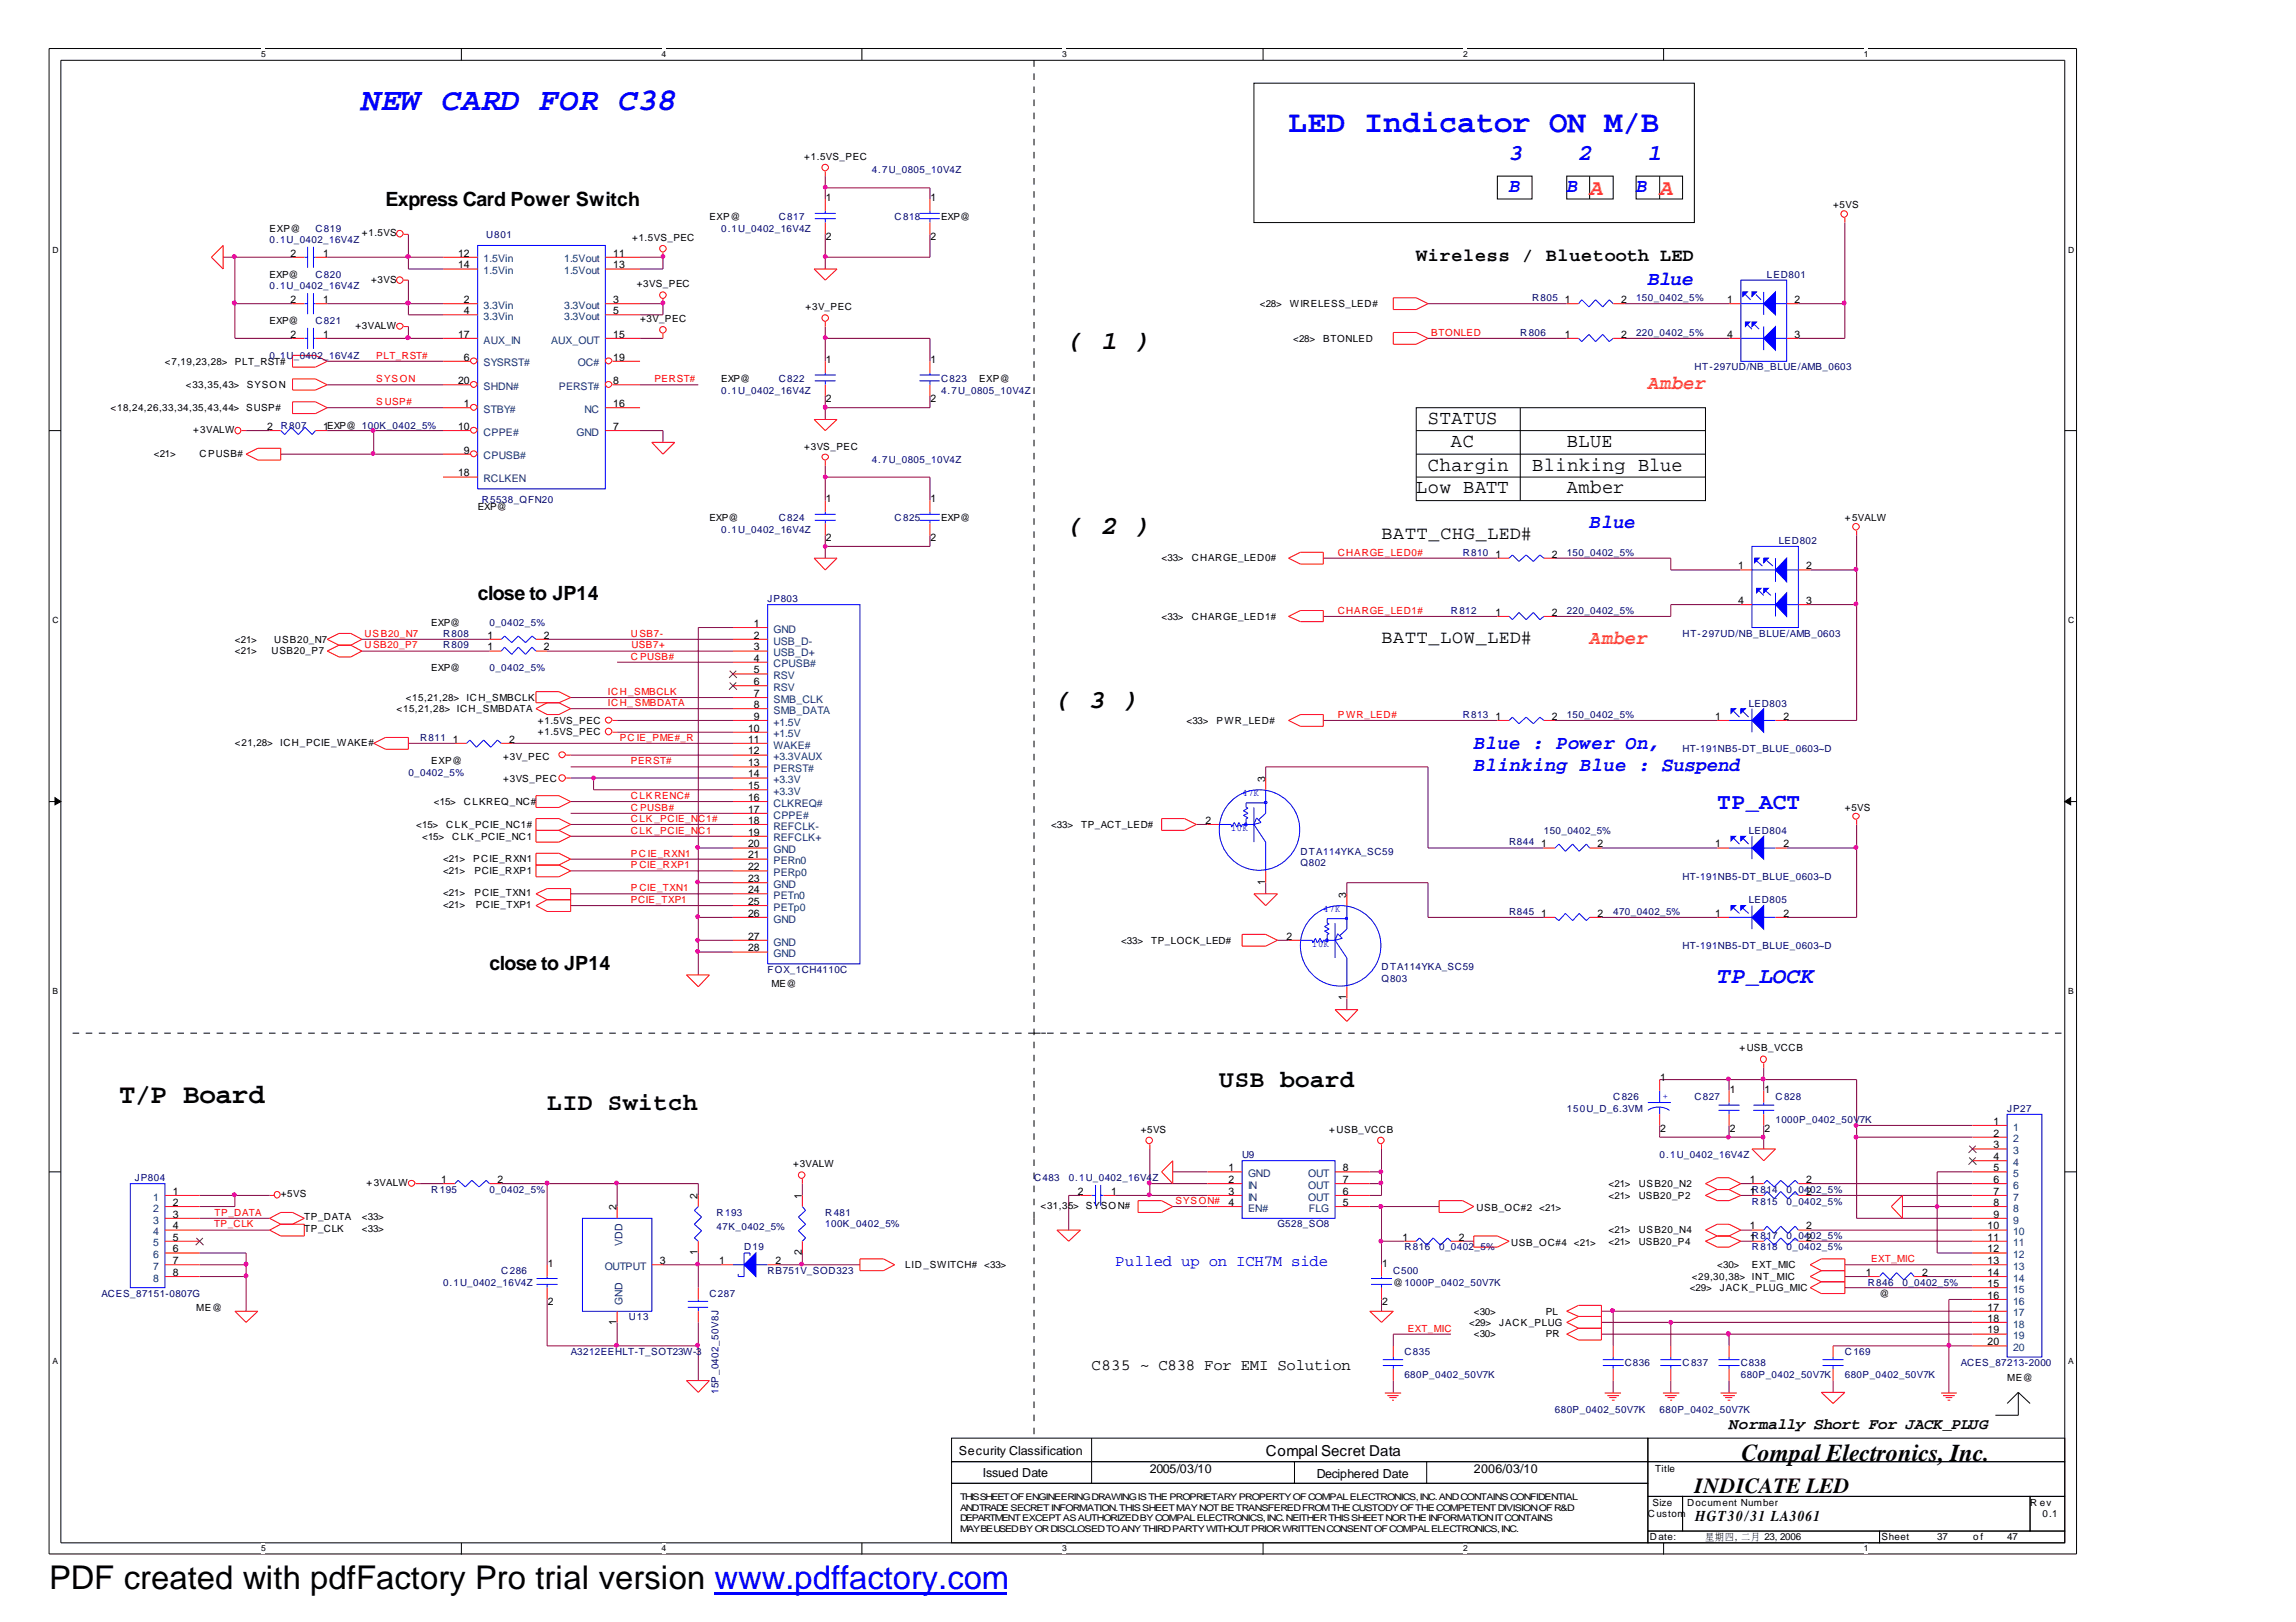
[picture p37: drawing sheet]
<svg xmlns="http://www.w3.org/2000/svg" width="297mm" height="210mm" viewBox="0 0 297 210" stroke-linecap="round" stroke-linejoin="round" font-family="sans-serif">
<defs><g id="words">
<text font-size="4.2" x="6.3" y="205.7">PDF created with pdfFactory Pro trial version www.pdffactory.com</text>
<text font-size="4.1" fill="#00f" x="46.8" y="14.2">NEW CARD FOR C38</text>
<text font-size="4" fill="#00f" x="166.7" y="17.1">LED Indicator ON M/B</text>
<text font-size="3.6" x="15.4" y="142.8">T/P Board</text>
<g font-size="3.4">
<text x="138.3" y="45.1">( 1 )</text>
<text x="138.3" y="69.1">( 2 )</text>
<text x="136.7" y="91.6">( 3 )</text>
</g>
<g font-size="3.1">
<text x="70.8" y="143.7">LID Switch</text>
<text x="157.7" y="140.7">USB board</text>
<text x="225.3" y="189.1">Compal Electronics, Inc.</text>
</g>
<g font-size="3" fill="#00f">
<text x="195.2" y="20.8">3</text>
<text x="204.2" y="20.8">2</text>
<text x="213.2" y="20.8">1</text>
<text x="222.2" y="104.7">TP_ACT</text>
<text x="222.2" y="127.2">TP_LOCK</text>
</g>
<g font-size="3" fill="#ff8000">
<text x="205.7" y="25.2">A</text>
<text x="214.7" y="25.2">A</text>
</g>
<text font-size="2.8" x="219.2" y="193.2">INDICATE LED</text>
<g font-size="2.5">
<text x="49.9" y="26.7">Express Card Power Switch</text>
<text x="184.7" y="54.9">STATUS</text>
<text x="187.7" y="57.8">AC</text>
<text x="202.7" y="57.8">BLUE</text>
<text x="183.2" y="63.9">Low BATT</text>
<text x="184.7" y="60.9">Chargin</text>
<text x="198.2" y="60.9">Blinking Blue</text>
<text x="202.7" y="63.9">Amber</text>
<text x="61.8" y="77.7">close to JP14</text>
<text x="63.3" y="125.6">close to JP14</text>
</g>
<g font-size="2.5" fill="#00f">
<text x="195.2" y="24.9">B</text>
<text x="202.7" y="24.9">B</text>
<text x="211.7" y="24.9">B</text>
<text x="213.2" y="36.9">Blue</text>
<text x="205.7" y="68.3">Blue</text>
<text x="190.7" y="96.9">Blue : Power On,</text>
<text x="190.7" y="99.8">Blinking Blue : Suspend</text>
</g>
<g font-size="2.5" fill="#ff8000">
<text x="213.2" y="50.4">Amber</text>
<text x="205.7" y="83.3">Amber</text>
</g>
<g font-size="2.4">
<text x="183.2" y="33.7">Wireless / Bluetooth LED</text>
<text x="178.7" y="69.7">BATT_CHG_LED#</text>
<text x="178.7" y="83.2">BATT_LOW_LED#</text>
</g>
<text font-size="2" fill="#00f" x="144.3" y="163.8">Pulled up on ICH7M side</text>
<g font-size="2">
<text x="141.2" y="177.3">C835 ~ C838 For EMI Solution</text>
<text x="223.7" y="184.9">Normally Short For JACK_PLUG</text>
</g>
<g font-size="1.9">
<text x="163.7" y="188.4">Compal Secret Data</text>
<text x="219.3" y="196.9">HGT30/31 LA3061</text>
</g>
<g font-size="1.6">
<text x="124" y="188.2">Security Classification</text>
<text x="127.2" y="191.1">Issued Date</text>
<text x="148.8" y="190.7">2005/03/10</text>
<text x="170.3" y="191.3">Deciphered Date</text>
<text x="190.7" y="190.7">2006/03/10</text>
</g>
<g font-size="1.4">
<text x="106.8" y="26">1</text>
<text x="120.4" y="26">1</text>
<text x="37.6" y="33.2">2</text>
<text x="41.8" y="33.2">1</text>
<text x="59.3" y="33.2">12</text>
<text x="59.3" y="34.7">14</text>
<text x="79.3" y="33.2">11</text>
<text x="79.3" y="34.7">13</text>
<text x="106.8" y="31.1">2</text>
<text x="120.4" y="31.1">2</text>
<text x="37.6" y="39.2">2</text>
<text x="41.8" y="39.2">1</text>
<text x="60" y="39.2">2</text>
<text x="60" y="40.7">4</text>
<text x="79.3" y="39.2">3</text>
<text x="79.3" y="40.7">5</text>
<text x="202.4" y="39.2">1</text>
<text x="209.7" y="39.2">2</text>
<text x="223.4" y="39.2">1</text>
<text x="232.2" y="39.2">2</text>
<text x="37.6" y="43.7">2</text>
<text x="41.8" y="43.7">1</text>
<text x="59.3" y="43.7">17</text>
<text x="60" y="46.7">6</text>
<text x="79.3" y="46.7">19</text>
<text x="79.3" y="43.7">15</text>
<text x="106.8" y="47">1</text>
<text x="120.4" y="47">1</text>
<text x="202.4" y="43.7">1</text>
<text x="209.7" y="43.7">2</text>
<text x="223.4" y="43.7">4</text>
<text x="232.2" y="43.7">3</text>
<text x="59.3" y="49.7">20</text>
<text x="60" y="52.7">1</text>
<text x="79.3" y="49.7">8</text>
<text x="79.3" y="52.7">16</text>
<text x="106.8" y="52.1">2</text>
<text x="120.4" y="52.1">2</text>
<text x="34.5" y="55.6">2</text>
<text x="41.8" y="55.6">1EXP@ 100K_0402_5%</text>
<text x="59.3" y="55.6">10</text>
<text x="60" y="58.7">9</text>
<text x="79.3" y="55.6">7</text>
<text x="59.3" y="61.7">18</text>
<text x="106.8" y="65">1</text>
<text x="120.4" y="65">1</text>
<text x="106.8" y="70">2</text>
<text x="120.4" y="70">2</text>
<text x="193.5" y="72.2">1</text>
<text x="200.7" y="72.2">2</text>
<text x="224.9" y="73.7">1</text>
<text x="233.7" y="73.7">2</text>
<text x="63.1" y="82.6">1</text>
<text x="70.4" y="82.6">2</text>
<text x="97.5" y="81.1">1</text>
<text x="97.5" y="82.6">2</text>
<text x="193.5" y="79.7">1</text>
<text x="200.7" y="79.7">2</text>
<text x="224.9" y="78.2">4</text>
<text x="233.7" y="78.2">3</text>
<text x="63.1" y="84.2">1</text>
<text x="70.4" y="84.2">2</text>
<text x="97.5" y="84.2">3</text>
<text x="97.5" y="85.6">4</text>
<text x="97.5" y="87.1">5</text>
<text x="97.5" y="88.7">6</text>
<text x="96.8" y="94.7">10</text>
<text x="97.5" y="90.2">7</text>
<text x="97.5" y="91.6">8</text>
<text x="97.5" y="93.1">9</text>
<text x="193.5" y="93.1">1</text>
<text x="200.7" y="93.1">2</text>
<text x="221.9" y="93.1">1</text>
<text x="230.7" y="93.1">2</text>
<text x="58.6" y="96.1">1</text>
<text x="65.9" y="96.1">2</text>
<text x="96.8" y="96.1">11</text>
<text x="96.8" y="97.6">12</text>
<text x="96.8" y="99.2">13</text>
<text x="96.8" y="100.6">14</text>
<text x="163.7" y="101.2" transform="rotate(-90 163.7 101.2)">3</text>
<text x="96.8" y="102.1">15</text>
<text x="96.8" y="103.6">16</text>
<text x="96.8" y="105.2">17</text>
<text x="96.8" y="106.6">18</text>
<text x="156" y="106.6">2</text>
<text x="96.8" y="108.1">19</text>
<text x="96.8" y="109.7">20</text>
<text x="96.8" y="111.1">21</text>
<text x="96.8" y="112.6">22</text>
<text x="199.4" y="109.7">1</text>
<text x="206.7" y="109.7">2</text>
<text x="221.9" y="109.7">1</text>
<text x="230.7" y="109.7">2</text>
<text x="96.8" y="114.1">23</text>
<text x="96.8" y="115.6">24</text>
<text x="96.8" y="117.1">25</text>
<text x="96.8" y="118.6">26</text>
<text x="163.7" y="114.5" transform="rotate(-90 163.7 114.5)">1</text>
<text x="174.2" y="116.2" transform="rotate(-90 174.2 116.2)">3</text>
<text x="199.4" y="118.6">1</text>
<text x="206.7" y="118.6">2</text>
<text x="221.9" y="118.6">1</text>
<text x="230.7" y="118.6">2</text>
<text x="96.8" y="121.6">27</text>
<text x="96.8" y="123.1">28</text>
<text x="166.5" y="121.6">2</text>
<text x="174.2" y="129.5" transform="rotate(-90 174.2 129.5)">1</text>
<text x="214.8" y="139.9">1</text>
<text x="223.8" y="141.4">1</text>
<text x="228.3" y="141.4">1</text>
<text x="214.8" y="146.5">2</text>
<text x="223.8" y="146.5">2</text>
<text x="228.3" y="146.5">2</text>
<text x="257.9" y="145.6">1</text>
<text x="257.9" y="147.1">2</text>
<text x="257.9" y="148.6">3</text>
<text x="22.4" y="154.6">1</text>
<text x="57.1" y="153.1">1</text>
<text x="64.3" y="153.1">2</text>
<text x="90.3" y="155.1" transform="rotate(-90 90.3 155.1)">2</text>
<text x="103.7" y="155.1" transform="rotate(-90 103.7 155.1)">1</text>
<text x="139.4" y="154.6">2</text>
<text x="143.8" y="154.6">1</text>
<text x="158.9" y="151.6">1</text>
<text x="158.9" y="153.1">2</text>
<text x="158.9" y="154.6">3</text>
<text x="173.7" y="154.6">6</text>
<text x="173.7" y="151.6">8</text>
<text x="173.7" y="153.1">7</text>
<text x="226.4" y="153.1">1</text>
<text x="226.4" y="154.6">1R814</text>
<text x="233.7" y="153.1">2</text>
<text x="233.7" y="154.6">2</text>
<text x="257.9" y="150.1">4</text>
<text x="257.9" y="151.6">5</text>
<text x="257.9" y="153.1">6</text>
<text x="257.9" y="154.6">7</text>
<text x="22.4" y="156.1">2</text>
<text x="22.4" y="157.6">3</text>
<text x="22.4" y="159.1">4</text>
<text x="22.4" y="160.5">5</text>
<text x="79.8" y="156.6" transform="rotate(-90 79.8 156.6)">2</text>
<text x="158.9" y="156.1">4</text>
<text x="173.7" y="156.1">5</text>
<text x="181.4" y="160.5">1</text>
<text x="188.7" y="160.5">2</text>
<text x="226.4" y="159.1">1</text>
<text x="226.4" y="160.5">1R817</text>
<text x="233.7" y="159.1">2</text>
<text x="233.7" y="160.5">2</text>
<text x="257.1" y="159.1">10</text>
<text x="257.1" y="160.5">11</text>
<text x="257.9" y="156.1">8</text>
<text x="257.9" y="157.6">9</text>
<text x="22.4" y="162.1">6</text>
<text x="22.4" y="163.6">7</text>
<text x="22.4" y="165.1">8</text>
<text x="70.9" y="163.9">1</text>
<text x="85.3" y="163.6">3</text>
<text x="90.3" y="162.4" transform="rotate(-90 90.3 162.4)">1</text>
<text x="93" y="163.6">1</text>
<text x="100.3" y="163.6">2</text>
<text x="103.7" y="162.4" transform="rotate(-90 103.7 162.4)">2</text>
<text x="178.8" y="163.9">1</text>
<text x="241.4" y="165.1">1</text>
<text x="248.7" y="165.1">2</text>
<text x="257.1" y="162.1">12</text>
<text x="257.1" y="163.6">13</text>
<text x="257.1" y="165.1">14</text>
<text x="257.1" y="166.6">15</text>
<text x="70.9" y="168.9">2</text>
<text x="79.8" y="171.5" transform="rotate(-90 79.8 171.5)">1</text>
<text x="178.8" y="168.9">2</text>
<text x="257.1" y="168.1">16</text>
<text x="257.1" y="169.6">17</text>
<text x="257.1" y="171">18</text>
<text x="257.1" y="172.6">19</text>
<text x="257.1" y="174.1">20</text>
</g>
<g font-size="1.4" fill="#004080">
<text x="62.6" y="34">1.5Vin</text>
<text x="62.6" y="35.5">1.5Vin</text>
<text x="73" y="34">1.5Vout</text>
<text x="73" y="35.5">1.5Vout</text>
<text x="62.6" y="40">3.3Vin</text>
<text x="62.6" y="41.4">3.3Vin</text>
<text x="73" y="40">3.3Vout</text>
<text x="73" y="41.4">3.3Vout</text>
<text x="62.6" y="47.4">SYSRST#</text>
<text x="62.6" y="44.5">AUX_IN</text>
<text x="71.3" y="44.5">AUX_OUT</text>
<text x="74.8" y="47.4">OC#</text>
<text x="62.6" y="50.5">SHDN#</text>
<text x="62.6" y="53.4">STBY#</text>
<text x="72.3" y="50.5">PERST#</text>
<text x="75.6" y="53.4">NC</text>
<text x="62.6" y="56.4">CPPE#</text>
<text x="62.6" y="59.5">CPUSB#</text>
<text x="74.6" y="56.4">GND</text>
<text x="62.6" y="62.4">RCLKEN</text>
<text x="100.1" y="81.9">GND</text>
<text x="100.1" y="83.4">USB_D-</text>
<text x="100.1" y="84.9">USB_D+</text>
<text x="100.1" y="86.4">CPUSB#</text>
<text x="100.1" y="87.9">RSV</text>
<text x="100.1" y="89.4">RSV</text>
<text x="100.1" y="90.9">SMB_CLK</text>
<text x="100.1" y="92.4">SMB_DATA</text>
<text x="100.1" y="93.9">+1.5V</text>
<text x="100.1" y="95.4">+1.5V</text>
<text x="100.1" y="96.9">WAKE#</text>
<text x="100.1" y="98.4">+3.3VAUX</text>
<text x="100.1" y="99.9">PERST#</text>
<text x="100.1" y="101.4">+3.3V</text>
<text x="100.1" y="102.9">+3.3V</text>
<text x="100.1" y="104.4">CLKREQ#</text>
<text x="100.1" y="105.9">CPPE#</text>
<text x="100.1" y="107.4">REFCLK-</text>
<text x="100.1" y="108.9">REFCLK+</text>
<text x="100.1" y="110.4">GND</text>
<text x="100.1" y="111.9">PERn0</text>
<text x="100.1" y="113.4">PERp0</text>
<text x="100.1" y="114.9">GND</text>
<text x="100.1" y="116.3">PETn0</text>
<text x="100.1" y="117.9">PETp0</text>
<text x="100.1" y="119.4">GND</text>
<text x="100.1" y="122.4">GND</text>
<text x="100.1" y="123.9">GND</text>
<text x="260.4" y="146.3">1</text>
<text x="260.4" y="147.8">2</text>
<text x="260.4" y="149.4">3</text>
<text x="19.8" y="155.4">1</text>
<text x="161.5" y="152.3">GND</text>
<text x="161.5" y="153.9">IN</text>
<text x="161.5" y="155.4">IN</text>
<text x="169.2" y="155.4">OUT</text>
<text x="169.2" y="152.3">OUT</text>
<text x="169.2" y="153.9">OUT</text>
<text x="260.4" y="150.9">4</text>
<text x="260.4" y="152.3">5</text>
<text x="260.4" y="153.9">6</text>
<text x="260.4" y="155.4">7</text>
<text x="19.8" y="156.8">2</text>
<text x="19.8" y="158.3">3</text>
<text x="19.8" y="159.9">4</text>
<text x="19.8" y="161.3">5</text>
<text x="80.5" y="161.2" transform="rotate(-90 80.5 161.2)">VDD</text>
<text x="161.5" y="156.8">EN#</text>
<text x="169.3" y="156.8">FLG</text>
<text x="260.4" y="156.8">8</text>
<text x="260.4" y="158.3">9</text>
<text x="260.4" y="159.9">10</text>
<text x="260.4" y="161.3">11</text>
<text x="19.8" y="162.8">6</text>
<text x="19.8" y="164.4">7</text>
<text x="19.8" y="165.9">8</text>
<text x="78.2" y="164.4">OUTPUT</text>
<text x="260.4" y="162.8">12</text>
<text x="260.4" y="164.4">13</text>
<text x="260.4" y="165.9">14</text>
<text x="260.4" y="167.3">15</text>
<text x="80.5" y="168.9" transform="rotate(-90 80.5 168.9)">GND</text>
<text x="260.4" y="168.8">16</text>
<text x="260.4" y="170.4">17</text>
<text x="260.4" y="171.8">18</text>
<text x="260.4" y="173.3">19</text>
<text x="260.4" y="174.9">20</text>
</g>
<g font-size="1.3">
<text x="104.1" y="20.7">+1.5VS_PEC</text>
<text x="34.9" y="30">EXP@</text>
<text x="91.8" y="28.5">EXP@</text>
<text x="121.8" y="28.5">EXP@</text>
<text x="237.2" y="26.9">+5VS</text>
<text x="34.9" y="36">EXP@</text>
<text x="46.8" y="30.6">+1.5VS</text>
<text x="81.8" y="31.2">+1.5VS_PEC</text>
<text x="34.9" y="41.9">EXP@</text>
<text x="48" y="36.6">+3VS</text>
<text x="82.4" y="37.2">+3VS_PEC</text>
<text x="82.8" y="41.7">+3V_PEC</text>
<text x="104.2" y="40.1">+3V_PEC</text>
<text x="163" y="39.7">&lt;28&gt;</text>
<text x="166.9" y="39.7">WIRELESS_LED#</text>
<text x="21.3" y="47.2">&lt;7,19,23,28&gt;</text>
<text x="30.4" y="47.2">PLT_RST#</text>
<text x="46" y="42.5">+3VALW</text>
<text x="167.3" y="44.2">&lt;28&gt;</text>
<text x="171.2" y="44.2">BTONLED</text>
<text x="14.3" y="53.2">&lt;18,24,26,33,34,35,43,44&gt; SUSP#</text>
<text x="24" y="50.2">&lt;33,35,43&gt;</text>
<text x="31.9" y="50.2">SYSON</text>
<text x="93.3" y="49.5">EXP@</text>
<text x="126.7" y="49.5">EXP@</text>
<text x="19.9" y="59.2">&lt;21&gt;</text>
<text x="25" y="56.1">+3VALW</text>
<text x="25.8" y="59.2">CPUSB#</text>
<text x="104.1" y="58.2">+3VS_PEC</text>
<text x="61.8" y="66">EXP@</text>
<text x="91.8" y="67.4">EXP@</text>
<text x="121.8" y="67.4">EXP@</text>
<text x="238.7" y="67.4">+5VALW</text>
<text x="150.3" y="72.7">&lt;33&gt;</text>
<text x="154.2" y="72.7">CHARGE_LED0#</text>
<text x="30.4" y="83.2">&lt;21&gt;</text>
<text x="35.5" y="83.2">USB20_N7</text>
<text x="55.8" y="81">EXP@</text>
<text x="150.3" y="80.2">&lt;33&gt;</text>
<text x="154.2" y="80.2">CHARGE_LED1#</text>
<text x="30.4" y="84.7">&lt;21&gt;</text>
<text x="35.1" y="84.7">USB20_P7</text>
<text x="55.8" y="86.9">EXP@</text>
<text x="51.3" y="92.1">&lt;15,21,28&gt; ICH_SMBDATA</text>
<text x="52.5" y="90.7">&lt;15,21,28&gt;</text>
<text x="60.4" y="90.7">ICH_SMBCLK</text>
<text x="69.6" y="95.2">+1.5VS_PEC</text>
<text x="69.6" y="93.7">+1.5VS_PEC</text>
<text x="153.5" y="93.7">&lt;33&gt;</text>
<text x="157.4" y="93.7">PWR_LED#</text>
<text x="30.4" y="96.5">&lt;21,28&gt;</text>
<text x="36.2" y="96.5">ICH_PCIE_WAKE#</text>
<text x="55.8" y="98.9">EXP@</text>
<text x="65.1" y="101.2">+3VS_PEC</text>
<text x="65.1" y="98.3">+3V_PEC</text>
<text x="53.8" y="107.1">&lt;15&gt;</text>
<text x="56.1" y="104.2">&lt;15&gt;</text>
<text x="57.7" y="107.1">CLK_PCIE_NC1#</text>
<text x="60" y="104.2">CLKREQ_NC#</text>
<text x="136" y="107.1">&lt;33&gt;</text>
<text x="139.9" y="107.1">TP_ACT_LED#</text>
<text x="238.7" y="104.9">+5VS</text>
<text x="54.6" y="108.6">&lt;15&gt;</text>
<text x="57.3" y="113.1">&lt;21&gt;</text>
<text x="57.3" y="111.6">&lt;21&gt;</text>
<text x="58.5" y="108.6">CLK_PCIE_NC1</text>
<text x="61.2" y="111.6">PCIE_RXN1</text>
<text x="61.4" y="113.1">PCIE_RXP1</text>
<text x="57.3" y="116">&lt;21&gt;</text>
<text x="57.3" y="117.4">&lt;21&gt;</text>
<text x="61.4" y="116">PCIE_TXN1</text>
<text x="61.6" y="117.4">PCIE_TXP1</text>
<text x="145" y="122.1">&lt;33&gt;</text>
<text x="148.9" y="122.1">TP_LOCK_LED#</text>
<text x="99.8" y="127.7">ME@</text>
<text x="225" y="136.1">+USB_VCCB</text>
<text x="147.6" y="146.6">+5VS</text>
<text x="172" y="146.6">+USB_VCCB</text>
<text x="36.3" y="155">+5VS</text>
<text x="47.4" y="153.4">+3VALW</text>
<text x="102.6" y="151.1">+3VALW</text>
<text x="208.1" y="153.6">&lt;21&gt;</text>
<text x="208.1" y="155.1">&lt;21&gt;</text>
<text x="212" y="153.6">USB20_N2</text>
<text x="212" y="155.1">USB20_P2</text>
<text x="39.4" y="157.9">TP_DATA</text>
<text x="39.4" y="159.4">TP_CLK</text>
<text x="46.8" y="157.9">&lt;33&gt;</text>
<text x="46.8" y="159.4">&lt;33&gt;</text>
<text x="134.6" y="156.5">&lt;31,35&gt; SYSON#</text>
<text x="191" y="156.7">USB_OC#2</text>
<text x="195.5" y="161.2">USB_OC#4</text>
<text x="199.1" y="156.7">&lt;21&gt;</text>
<text x="203.6" y="161.2">&lt;21&gt;</text>
<text x="208.1" y="159.6">&lt;21&gt;</text>
<text x="208.1" y="161.1">&lt;21&gt;</text>
<text x="212" y="159.6">USB20_N4</text>
<text x="212" y="161.1">USB20_P4</text>
<text x="117.1" y="164.1">LID_SWITCH#</text>
<text x="127.3" y="164.1">&lt;33&gt;</text>
<text x="180.3" y="166.4">@1000P_0402_50V7K</text>
<text x="218.6" y="167.1">&lt;29&gt;</text>
<text x="218.9" y="165.6">&lt;29,30,38&gt; INT_MIC</text>
<text x="222.2" y="164.1">&lt;30&gt;</text>
<text x="222.5" y="167.1">JACK_PLUG_MIC</text>
<text x="226.7" y="164.1">EXT_MIC</text>
<text x="243.2" y="167.8">@</text>
<text x="25.4" y="169.6">ME@</text>
<text x="190.1" y="171.5">&lt;29&gt;</text>
<text x="190.7" y="170.1">&lt;30&gt;</text>
<text x="190.7" y="173.1">&lt;30&gt;</text>
<text x="194" y="171.5">JACK_PLUG</text>
<text x="200" y="170.1">PL</text>
<text x="200" y="173.1">PR</text>
<text x="259.7" y="178.7">ME@</text>
<text x="214.1" y="190.4">Title</text>
<text x="213.2" y="196.4">Custom</text>
<text x="213.8" y="194.8">Size</text>
<text x="218.3" y="194.8">Document Number</text>
<text x="262.6" y="194.8">R ev</text>
<text x="264.2" y="196.4">0.1</text>
<text x="213.4" y="199.3">Date:</text>
<text x="220.6" y="199.3">星, 二</text>
<text x="221.9" y="199.3">期</text>
<text x="223.2" y="199.3">四月 2006</text>
<text x="228.3" y="199.3">23,</text>
<text x="243.4" y="199.3">Sheet</text>
<text x="250.6" y="199.3">37</text>
<text x="255.3" y="199.3">o f</text>
<text x="259.7" y="199.3">47</text>
</g>
<g font-size="1.3" fill="#000080">
<text x="112.8" y="22.5">4.7U_0805_10V4Z</text>
<text x="40.8" y="30">C819</text>
<text x="93.3" y="30">0.1U_0402_16V4Z</text>
<text x="100.8" y="28.5">C817</text>
<text x="115.7" y="28.5">C818</text>
<text x="34.9" y="31.5">0.1U_0402_16V4Z</text>
<text x="40.8" y="36">C820</text>
<text x="62.9" y="30.8">U801</text>
<text x="228.6" y="36">LED801</text>
<text x="34.9" y="37.4">0.1U_0402_16V4Z</text>
<text x="40.8" y="41.9">C821</text>
<text x="198.2" y="39">R805</text>
<text x="211.7" y="39">150_0402_5%</text>
<text x="34.9" y="46.5">0.1U_0402_16V4Z</text>
<text x="196.7" y="43.4">R806</text>
<text x="211.7" y="43.4">220_0402_5%</text>
<text x="219.2" y="47.9">HT-297UD/NB_BLUE/AMB_0603</text>
<text x="93.3" y="51">0.1U_0402_16V4Z</text>
<text x="100.8" y="49.5">C822</text>
<text x="121.8" y="49.5">C823</text>
<text x="121.8" y="51">4.7U_0805_10V4Z</text>
<text x="36.3" y="55.5">R807</text>
<text x="112.8" y="60">4.7U_0805_10V4Z</text>
<text x="62.3" y="65">R5538_QFN20</text>
<text x="93.3" y="68.9">0.1U_0402_16V4Z</text>
<text x="100.8" y="67.4">C824</text>
<text x="115.7" y="67.4">C825</text>
<text x="189.2" y="71.9">R810</text>
<text x="202.7" y="71.9">150_0402_5%</text>
<text x="230.1" y="70.5">LED802</text>
<text x="99.3" y="77.9">JP803</text>
<text x="57.3" y="83.9">R809</text>
<text x="57.3" y="82.4">R808</text>
<text x="63.3" y="81">0_0402_5%</text>
<text x="187.7" y="79.4">R812</text>
<text x="202.7" y="79.4">220_0402_5%</text>
<text x="217.7" y="82.4">HT-297UD/NB_BLUE/AMB_0603</text>
<text x="63.3" y="86.9">0_0402_5%</text>
<text x="54.4" y="95.9">R811</text>
<text x="189.2" y="92.9">R813</text>
<text x="202.7" y="92.9">150_0402_5%</text>
<text x="226.2" y="91.5">LED803</text>
<text x="52.8" y="100.4">0_0402_5%</text>
<text x="217.7" y="97.4">HT-191NB5-DT_BLUE_0603~D</text>
<text x="199.7" y="107.9">150_0402_5%</text>
<text x="226.2" y="107.9">LED804</text>
<text x="168.2" y="112.1">Q802</text>
<text x="168.2" y="110.6">DTA114YKA_SC59</text>
<text x="195.2" y="109.4">R844</text>
<text x="217.7" y="113.9">HT-191NB5-DT_BLUE_0603~D</text>
<text x="195.2" y="118.4">R845</text>
<text x="208.7" y="118.4">470_0402_5%</text>
<text x="226.2" y="116.9">LED805</text>
<text x="99.3" y="125.9">FOX_1CH4110C</text>
<text x="178.7" y="125.6">DTA114YKA_SC59</text>
<text x="217.7" y="122.9">HT-191NB5-DT_BLUE_0603~D</text>
<text x="178.7" y="127.1">Q803</text>
<text x="202.7" y="143.9">150U_D_6.3VM</text>
<text x="208.7" y="142.3">C826</text>
<text x="219.2" y="142.3">C827</text>
<text x="229.7" y="142.3">C828</text>
<text x="259.7" y="143.9">JP27</text>
<text x="160.7" y="149.9">U9</text>
<text x="214.7" y="149.9">0.1U_0402_16V4Z</text>
<text x="229.7" y="145.4">1000P_0402_50V7K</text>
<text x="17.4" y="152.8">JP804</text>
<text x="55.8" y="154.4">R195</text>
<text x="63.3" y="154.4">0_0402_5%</text>
<text x="133.8" y="152.8">C483</text>
<text x="138.3" y="152.8">0.1U_0402_16V4Z</text>
<text x="226.7" y="155.9">R815</text>
<text x="231.1" y="154.4">0_0402_5%</text>
<text x="231.1" y="155.9">0_0402_5%</text>
<text x="92.7" y="157.3">R193</text>
<text x="92.7" y="159.2">47K_0402_5%</text>
<text x="96.3" y="161.8">D19</text>
<text x="106.8" y="157.3">R481</text>
<text x="106.8" y="158.8">100K_0402_5%</text>
<text x="165.3" y="158.8">G528_SO8</text>
<text x="181.7" y="161.8">R816</text>
<text x="186.2" y="161.8">0_0402_5%</text>
<text x="226.7" y="161.8">R818</text>
<text x="231.1" y="160.4">0_0402_5%</text>
<text x="231.1" y="161.8">0_0402_5%</text>
<text x="13.1" y="167.8">ACES_87151-0807G</text>
<text x="57.3" y="166.4">0.1U_0402_16V4Z</text>
<text x="64.9" y="164.9">C286</text>
<text x="91.8" y="167.8">C287</text>
<text x="99.3" y="164.9">RB751V_SOD323</text>
<text x="180.3" y="164.9">C500</text>
<text x="241.6" y="166.4">R846</text>
<text x="246.1" y="166.4">0_0402_5%</text>
<text x="81.4" y="170.9">U13</text>
<text x="73.8" y="175.4">A3212EEHLT-T_SOT23W-3</text>
<text x="181.7" y="175.4">C835</text>
<text x="181.7" y="178.3">680P_0402_50V7K</text>
<text x="210.2" y="176.8">C836</text>
<text x="217.7" y="176.8">C837</text>
<text x="225.2" y="176.8">C838</text>
<text x="225.2" y="178.3">680P_0402_50V7K</text>
<text x="238.7" y="175.4">C169</text>
<text x="238.7" y="178.3">680P_0402_50V7K</text>
<text x="253.7" y="176.8">ACES_87213-2000</text>
<text x="93" y="180.4" transform="rotate(-90 93 180.4)">15P_0402_50V8J</text>
<text x="201.2" y="182.8">680P_0402_50V7K</text>
<text x="214.7" y="182.8">680P_0402_50V7K</text>
</g>
<g font-size="1.3" fill="#f00">
<text x="48.7" y="46.4">PLT_RST#</text>
<text x="185.2" y="43.4">BTONLED</text>
<text x="48.7" y="52.4">S USP#</text>
<text x="48.7" y="49.5">SYS ON</text>
<text x="84.7" y="49.5">PERST#</text>
<text x="173.1" y="71.9">CHARGE_LED0#</text>
<text x="47.2" y="82.4">US B20_N7</text>
<text x="47.2" y="83.9">USB20_P7</text>
<text x="81.6" y="82.4">USB7-</text>
<text x="81.7" y="83.9">USB7+</text>
<text x="173.1" y="79.4">CHARGE_LED1#</text>
<text x="78.7" y="89.9">ICH_SMBCLK</text>
<text x="81.6" y="85.4">C PUSB#</text>
<text x="78.7" y="91.4">ICH_ SMBDATA</text>
<text x="80.2" y="95.9">PC IE_PME#_R</text>
<text x="173.1" y="92.9">P WR_LED#</text>
<text x="81.6" y="98.9">PERST#</text>
<text x="81.6" y="103.4">CLK RENC#</text>
<text x="81.6" y="104.9">C PUSB#</text>
<text x="81.6" y="106.4">CLK _PCIE_N</text>
<text x="81.6" y="107.9">CLK _PCIE_N</text>
<text x="90.3" y="106.4">C1#</text>
<text x="90.3" y="107.9">C1</text>
<text x="81.6" y="110.8">PC IE_RXN1</text>
<text x="81.6" y="112.4">P CIE_RXP1</text>
<text x="81.6" y="116.9">PCIE_TXP1</text>
<text x="81.6" y="115.3">P CIE_TXN1</text>
<text x="152.1" y="155.8">SYS ON#</text>
<text x="27.7" y="158.8">TP_CLK</text>
<text x="27.8" y="157.3">TP_DATA</text>
<text x="242.1" y="163.3">EXT_MIC</text>
<text x="182.1" y="172.3">EXT_MIC</text>
</g>
<g font-size="1.3" fill="#00f">
<text x="159.3" y="107.5">10K</text>
<text x="160.7" y="103.1">47K</text>
<text x="171.2" y="118">47K</text>
<text x="169.8" y="122.5">10K</text>
<text x="215.1" y="142.2">+</text>
</g>
<g font-size="1.2">
<text x="124.2" y="194.2">THISSHEETOFENGINEERINGDRAWINGISTHEPROPRIETARYPROPERTYOFCOMPALELECTRONICS, INC.ANDCONTAINSCONFIDENTIAL</text>
<text x="124.2" y="195.5">ANDTRADESECRETINFORMATION.THISSHEETMAYNOTBETRANSFEREDFROMTHECUSTODYOFTHECOMPETENTDIVISIONOFR&amp;D</text>
<text x="124.2" y="196.9">DEPARTMENTEXCEPTASAUTHORIZEDBYCOMPALELECTRONICS, INC.NEITHERTHISSHEETNORTHEINFORMATIONITCONTAINS</text>
<text x="124.2" y="198.2">MAYBEUSEDBYORDISCLOSEDTOANYTHIRDPARTYWITHOUTPRIORWRITTENCONSENTOFCOMPALELECTRONICS, INC.</text>
</g>
<g font-size="1.1">
<text x="33.8" y="7.4">5</text>
<text x="85.6" y="7.4">4</text>
<text x="137.4" y="7.4">3</text>
<text x="189.3" y="7.4">2</text>
<text x="241.1" y="7.4">1</text>
<text x="6.8" y="32.7">D</text>
<text x="267.5" y="32.7">D</text>
<text x="6.8" y="80.6">C</text>
<text x="267.5" y="80.6">C</text>
<text x="6.8" y="128.6">B</text>
<text x="267.5" y="128.6">B</text>
<text x="6.8" y="176.5">A</text>
<text x="267.5" y="176.5">A</text>
<text x="33.8" y="200.8">5</text>
<text x="85.6" y="200.8">4</text>
<text x="137.4" y="200.8">3</text>
<text x="189.3" y="200.8">2</text>
<text x="241.1" y="200.8">1</text>
</g>
</g></defs>
<path d="M6.3 6.3h262.3v194.8h-262.3zM7.9 7.8h259.2v191.9h-259.2z" fill="none" stroke="#000" stroke-width=".13"/>
<g fill="#fff">
<path d="M33.8 6.3h.5v1.3h-.5z"/>
<path d="M33.8 199.7h.5v1.3h-.5z"/>
</g>
<path d="M59.7 6.3v1.5M59.7 199.7v1.5" fill="none" stroke="#000" stroke-width=".13"/>
<g fill="#fff">
<path d="M85.6 6.3h.5v1.3h-.5z"/>
<path d="M85.6 199.7h.5v1.3h-.5z"/>
</g>
<path d="M111.5 6.3v1.5M111.5 199.7v1.5" fill="none" stroke="#000" stroke-width=".13"/>
<g fill="#fff">
<path d="M137.4 6.3h.5v1.3h-.5z"/>
<path d="M137.4 199.7h.5v1.3h-.5z"/>
</g>
<path d="M163.4 6.3v1.5M163.4 199.7v1.5" fill="none" stroke="#000" stroke-width=".13"/>
<g fill="#fff">
<path d="M189.3 6.3h.5v1.3h-.5z"/>
<path d="M189.3 199.7h.5v1.3h-.5z"/>
</g>
<path d="M215.2 6.3v1.5M215.2 199.7v1.5" fill="none" stroke="#000" stroke-width=".13"/>
<g fill="#fff">
<path d="M241.1 6.3h.5v1.3h-.5z"/>
<path d="M241.1 199.7h.5v1.3h-.5z"/>
<path d="M6.8 31.6h.6v1.3h-.6z"/>
<path d="M267.5 31.6h.6v1.3h-.6z"/>
<path d="M6.8 79.5h.6v1.4h-.6z"/>
<path d="M267.5 79.5h.6v1.4h-.6z"/>
</g>
<path d="M6.3 55.7h1.6M267.1 55.7h1.5" fill="none" stroke="#000" stroke-width=".13"/>
<g fill="#fff">
<path d="M6.8 127.5h.6v1.4h-.6z"/>
<path d="M267.5 127.5h.6v1.4h-.6z"/>
</g>
<path d="M6.3 103.7h1.6M267.1 103.7h1.5" fill="none" stroke="#000" stroke-width=".13"/>
<g fill="#000" stroke="#000" stroke-width=".13">
<path d="M7.1 103.2l.8 .5-.8 .5z" fill-rule="evenodd"/>
<path d="M267.1 103.7l.8-.5v1z" fill-rule="evenodd"/>
</g>
<g fill="#fff">
<path d="M6.8 175.4h.7v1.4h-.7z"/>
<path d="M267.5 175.4h.7v1.4h-.7z"/>
</g>
<g fill="none" stroke="#000" stroke-width=".13">
<path d="M162.2 10.8h57v18h-57zM193.7 22.8h4.5v3h-4.5zM202.7 22.8h6v3h-6zM205.7 22.8v3M211.7 22.8h6v3h-6zM214.7 22.8v3M183.2 52.8h37.4v12h-37.4zM183.2 55.7h37.4M183.2 58.8h37.4M196.7 52.8v12M183.2 61.7h37.4M6.3 151.7h1.6"/>
<path d="M267.1 151.7h1.5M123.1 186.1h90.1v3.1h-90.1zM123.1 189.2h90.1v2.8h-90.1zM123.1 192h90.1v7.7h-90.1zM141.2 186.1v5.9M167.5 189.2v2.8M184.6 189.2v2.8M213.2 186.1h53.9v3.1h-53.9zM213.2 189.2h53.9v4.4h-53.9zM213.2 193.6h4.5v4.5h-4.5zM213.2 198.1h30v1.6h-30zM217.7 193.6h44.9v4.5h-44.9z"/>
<path d="M243.2 198.1h23.9v1.6h-23.9zM261.1 180.2v2.9h-3M261.1 180.2l-1.4 1.4M261.1 180.2l1.5 1.4M262.6 193.6h4.5v4.5h-4.5z"/>
</g>
<g fill="none" stroke="#800040" stroke-width=".13">
<path d="M28.9 33.3h8.9M30.4 39.3h7.4M30.4 33.3v10.5h7.4M42.3 39.3h15M42.3 33.3h15M52.8 30.3v4.5h4.5M52.8 36.3v4.4h4.5M82.8 39.3h3v1.4h-3M82.8 33.3h3v1.5h-3M106.8 22.8v3M106.8 30.3v4.5M106.8 24.3h13.5v1.5"/>
<path d="M120.3 30.3v3h-13.5M184.7 39.3h18M210.2 39.3h13.5M232.7 39.3h6M238.7 28.8v15h-6M31.8 55.7h3.1M36.3 58.8h21M42.3 43.8h15M42.3 55.7h15M42.3 52.8h15M42.3 49.8h15M42.3 46.8h15"/>
<path d="M48.3 55.7v3.1M52.8 42.3v1.5M82.8 43.8h3M82.8 55.7h3v1.5M82.8 49.8h7.5M106.8 43.8h13.5v3M106.8 42.3v4.5M106.8 51.2v3.1M120.3 51.2v1.6h-13.5M184.7 43.8h18M210.2 43.8h13.5M106.8 60.3v4.5"/>
<path d="M106.8 69.3v2.9M106.8 61.7h13.5v3.1M120.3 69.3v1.4h-13.5M171.2 79.8h22.5M171.2 72.2h22.5M201.2 72.2h15v1.6h9M225.2 78.2h-9v1.6h-15M234.2 73.8h6M234.2 78.2h6M240.2 69.3v23.9h-9.1M46.8 82.7h16.5M46.8 84.3h16.5"/>
<path d="M52.8 96.2h6M66.3 96.2h28.5M70.8 82.7h24M70.8 84.3h24M73.8 99.2h21M73.8 97.7h21M73.8 90.3h21M73.8 91.7h21M79.8 93.2h15M79.8 94.8h15M79.8 85.7h15M94.8 81.2h-4.5v45"/>
<path d="M171.2 93.2h22.5M201.2 93.2h21M73.8 103.7h21M73.8 100.7h21M73.8 105.3h21M73.8 117.2h21M73.8 111.2h21M73.8 112.7h21M73.8 115.7h21M73.8 106.7h21M73.8 108.2h21M76.8 100.7v1.5h18"/>
<path d="M90.3 109.7h4.5M90.3 118.7h4.5M90.3 114.2h4.5M154.8 106.7h1.4M163.7 100.7v-1.5h21v10.5h15M163.7 114.2v1.5M174.2 115.7v-1.5h10.5v4.5h15M207.2 109.7h15M207.2 118.7h15M231.1 109.7h9.1M240.2 106.7v12h-9.1M90.3 121.7h4.5"/>
<path d="M90.3 123.2h4.5M165.3 121.7h1.4M174.2 129.2v1.5M214.7 139.7h25.5v18h15M223.7 139.7v1.5M228.2 138.2v3M25.8 154.7h9.1M25.8 159.2h9.1M25.8 157.7h9.1M30.4 154.7v1.4h-4.6M54.4 153.2h2.9M64.9 153.2h25.4v1.5"/>
<path d="M70.8 153.2v10.5M79.8 153.2v2.9M103.8 153.2v1.5M139.8 154.7h-1.5v4.5M144.3 154.7h11.9M148.8 153.2h7.4M148.8 148.7v6M151.7 151.7h4.5M151.7 156.1h4.5M177.2 151.7h1.5M177.2 153.2h1.5M177.2 156.1h9"/>
<path d="M178.7 148.7v6h-1.5M178.7 156.1v7.6M214.7 145.6v1.6h13.5M223.7 145.6v1.6M225.2 154.7h1.5M225.2 153.2h1.5M225.2 159.2h1.5M228.2 145.6v3.1M234.2 154.7h21M234.2 153.2h21M234.2 159.2h21M240.2 145.6h15"/>
<path d="M240.2 147.2h15M246.1 156.1h9.1M255.2 151.7h-4.6v10.5h4.6M25.8 162.2h6v7.5M25.8 163.7h6M25.8 165.2h6M70.8 168.2v6h19.5M79.8 171.1v3.1M85.8 163.7h7.5M90.3 162.2v4.4M90.3 171.1v7.6M100.8 163.7h10.5"/>
<path d="M103.8 162.2v1.5M178.7 168.2v1.5M178.7 160.6h3M180.3 178.7v1.5M187.7 172.6h-7.4v1.6M189.2 160.6h1.5M207.2 169.7h48M207.2 171.1h48M207.2 172.6h48M208.7 169.7v4.5M208.7 178.7v1.5M216.2 171.1v3.1"/>
<path d="M216.2 178.7v1.5M223.7 172.6v1.6M223.7 178.7v1.5M225.2 160.6h1.5M234.2 160.6h21M237.2 174.2h18M237.2 178.7v1.5M238.7 163.7h16.5M238.7 165.2h2.9M238.7 166.6h16.5M249.2 165.2h6M255.2 168.2h-3.1v12"/>
</g>
<g fill="none" stroke="#f00" stroke-width=".13">
<path d="M27.3 33.3l1.6-1.5v3zM37.8 33.3h1.6M37.8 39.3h1.6M40.8 33.3h1.5M40.8 39.3h1.5M52.2 30.3h.6M52.2 36.3h.6M57.3 39.3h4.5M78.3 39.3h4.5M85.8 32.7v.6M85.8 38.7v.6M105.3 34.8h3l-1.5 1.5z"/>
<path d="M106.8 22.2v.6M106.8 25.8v1.5M106.8 28.8v1.5M120.3 25.8v1.5M120.3 28.8v1.5M180.3 38.5h2.9l1.5 .8-1.5 .8h-2.9zM202.7 39.3h1.5M208.7 39.3h1.5M238.7 28.2v.6M31.2 55.7h.6M31.8 58.8l1.6-.8h2.9v1.5h-2.9zM37.8 46h3l1.5 .8-1.5 .7h-3z"/>
<path d="M37.8 49h3l1.5 .8-1.5 .7h-3zM37.8 52h3l1.5 .8-1.5 .7h-3zM37.8 43.8h1.6M40.8 43.8h1.5M52.2 42.3h.6M57.3 40.7h4.5M78.3 40.7h4.5M84.3 57.2h3l-1.5 1.6zM85.8 43.2v.6M105.3 54.3h3l-1.5 1.4zM106.8 41.7v.6M106.8 46.8v1.5"/>
<path d="M106.8 49.8v1.4M106.8 59.6v.7M180.3 43h2.9l1.5 .8-1.5 .7h-2.9zM202.7 43.8h1.5M208.7 43.8h1.5M105.3 72.2h3l-1.5 1.6zM106.8 64.8v1.4M106.8 67.7v1.6M120.3 64.8v1.4M120.3 67.7v1.6M166.7 72.2l1.5-.7h3v1.5h-3zM166.7 79.8l1.5-.8h3v1.4h-3z"/>
<path d="M193.7 72.2h1.5M199.7 72.2h1.5M225.2 73.8h1.5M225.2 78.2h1.5M232.7 73.8h1.5M232.7 78.2h1.5M240.2 68.7v.6M43.9 83.5l-1.6 .8 1.6 .7h1.5l1.4-.7-1.4-.8M43.9 83.5h1.5M43.9 83.5l-1.6-.8 1.6-.7h1.5l1.4 .7-1.4 .8M48.3 96.2l1.6-.8h2.9v1.6h-2.9zM63.3 84.3h1.6"/>
<path d="M69.3 89.5h3l1.5 .8-1.5 .6h-3zM69.3 84.3h1.5M70.8 90.9l-1.5 .8 1.5 .8h1.5l1.5-.8-1.5-.8M73.2 97.7h.6M79.2 94.8h.6M79.2 93.2h.6M94.8 94.8h4.5M94.8 97.7h4.5M94.8 93.2h4.5M94.8 81.2h4.5M94.8 82.7h4.5M94.8 84.3h4.5"/>
<path d="M94.8 85.7h4.5M94.8 87.2h4.5M94.8 88.7h4.5M94.8 90.3h4.5M94.8 91.7h4.5M94.8 96.2h4.5M94.8 99.2h4.5M166.7 93.2l1.5-.7h3v1.5h-3zM193.7 93.2h1.5M199.7 93.2h1.5M69.3 105.9h3l1.5 .8-1.5 .8 1.5 .7-1.5 .8h-3zM69.3 107.5h3"/>
<path d="M69.3 103h3l1.5 .7-1.5 .8h-3zM69.3 110.4h3l1.5 .8-1.5 .7 1.5 .8-1.5 .8h-3zM69.3 115.7l1.5-.7h3v3h-3l-1.5-.8 1.5-.8zM69.3 111.9h3M70.8 116.4h3M73.2 100.7h.6M94.8 100.7h4.5M94.8 115.7h4.5M94.8 109.7h4.5M94.8 102.2h4.5M94.8 103.7h4.5M94.8 105.3h4.5"/>
<path d="M94.8 106.7h4.5M94.8 108.2h4.5M94.8 111.2h4.5M94.8 112.7h4.5M94.8 114.2h4.5M94.8 117.2h4.5M94.8 118.7h4.5M150.3 105.9h2.9l1.6 .8-1.6 .8h-2.9zM162.2 115.7h3.1l-1.6 1.5zM199.7 109.7h1.5M205.7 109.7h1.5M222.2 109.7h1.5"/>
<path d="M222.2 118.7h1.5M229.7 109.7h1.4M229.7 118.7h1.4M240.2 106.1v.6M88.8 126.2h3l-1.5 1.5zM94.8 121.7h4.5M94.8 123.2h4.5M160.7 120.9h3l1.6 .8-1.6 .7h-3zM172.7 130.7h3l-1.5 1.5zM214.7 139.7v1.5M228.2 137.6v.6M21.3 159.2h4.5"/>
<path d="M21.3 154.7h4.5M21.3 156.1h4.5M21.3 157.7h4.5M34.9 159.2l1.4-.8h3.1v1.5h-3.1zM34.9 154.7h.6M36.3 158.4l-1.4-.7 1.4-.8h1.5l1.6 .8-1.6 .7M53.8 153.2h.6M57.3 153.2h1.5M63.3 153.2h1.6M79.8 156.1v1.6M103.8 152.6v.6M136.7 159.2h3.1l-1.5 1.4z"/>
<path d="M139.8 154.7h1.4M142.7 154.7h1.6M147.2 155.4h3.1l1.4 .7-1.4 .8h-3.1zM148.8 148.1v.6M151.7 150.2v3l-1.4-1.5zM178.7 148.1v.6M186.2 155.4h3l1.5 .7-1.5 .8h-3zM190.7 159.9h3l1.5 .7-1.5 .8h-3zM214.7 144.2v1.4M222.2 153.9l-1.6 .8 1.6 .7h1.5l1.5-.7-1.5-.8M222.2 159.9l-1.6 .7 1.6 .8h1.5l1.5-.8-1.5-.7M222.2 159.9h1.5"/>
<path d="M222.2 153.9l-1.6-.7 1.6-.8h1.5l1.5 .8-1.5 .7M222.2 153.9h1.5M222.2 159.9l-1.6-.7 1.6-.8h1.5l1.5 .8-1.5 .7M223.7 141.2v1.5M223.7 144.2v1.4M226.7 159.2h1.5M226.7 148.7h3l-1.5 1.5zM228.2 141.2v1.5M228.2 144.2v1.4M232.7 159.2h1.5M244.7 156.1l1.4-1.4v3zM21.3 163.7h4.5"/>
<path d="M21.3 160.6h4.5M21.3 162.2h4.5M21.3 165.2h4.5M30.4 169.7h3l-1.6 1.4zM70.8 163.7v1.5M70.8 166.6v1.6M79.8 169.7v1.4M84.3 163.7h1.5M88.8 178.7h3l-1.5 1.5zM90.3 166.6v1.6M90.3 169.7v1.4M93.3 163.7h1.5"/>
<path d="M99.3 163.7h1.5M111.3 162.9h3l1.4 .8-1.4 .7h-3zM177.2 169.7h3.1l-1.6 1.4zM178.7 163.7v1.5M178.7 166.6v1.6M181.7 160.6h1.5M187.7 160.6h1.5M204.2 170.4l-1.5-.7 1.5-.8h3v4.5h-3l-1.5-.8 1.5-.7M204.2 170.4h3M204.2 170.4l-1.5 .7 1.5 .8M204.2 171.9h3M208.7 174.2v1.4"/>
<path d="M208.7 177.1v1.6M216.2 174.2v1.4M216.2 177.1v1.6M223.7 174.2v1.4M223.7 177.1v1.6M235.6 164.4l-1.4-.7 1.4-.8h3.1v4.5h-3.1l-1.4-.8 1.4-.7M235.6 164.4h3.1M235.6 165.9h3.1M235.6 164.4l-1.4 .8 1.4 .7M237.2 174.2v1.4M237.2 177.1v1.6M241.6 165.2h1.6"/>
<path d="M247.6 165.2h1.6M179.2 180.3h2.1M179.5 180.6h1.4M179.7 180.9h1M180.1 181.2h.2M180.3 180.2v.1M207.6 180.3h2.1M207.9 180.6h1.6M208.2 180.9h.9M208.5 181.2h.4M208.7 180.2v.1M215.1 180.3h2.2"/>
<path d="M215.4 180.6h1.5M215.7 180.9h1M216.1 181.2h.2M216.2 180.2v.1M222.6 180.3h2.1M222.9 180.6h1.6M223.2 180.9h.9M223.5 181.2h.4M223.7 180.2v.1M235.6 180.2h3.1l-1.5 1.4zM251.1 180.3h2.1M251.4 180.6h1.5"/>
<path d="M251.7 180.9h.9M252 181.2h.3M252.1 180.2v.1"/>
<circle cx="51.7" cy="30.2" r=".42"/>
<circle cx="51.7" cy="36.2" r=".42"/>
<circle cx="85.8" cy="38.2" r=".42"/>
<circle cx="85.8" cy="32.2" r=".42"/>
<circle cx="106.8" cy="21.7" r=".42"/>
<circle cx="238.6" cy="27.7" r=".42"/>
<circle cx="30.8" cy="55.7" r=".4"/>
<circle cx="51.8" cy="42.2" r=".4"/>
<circle cx="85.8" cy="42.7" r=".42"/>
<circle cx="106.8" cy="41.2" r=".42"/>
<circle cx="106.8" cy="59.1" r=".4"/>
<circle cx="240.1" cy="68.2" r=".42"/>
<circle cx="72.8" cy="97.7" r=".4"/>
<circle cx="78.7" cy="94.7" r=".42"/>
<circle cx="78.8" cy="93.2" r=".4"/>
<circle cx="72.7" cy="100.7" r=".42"/>
<circle cx="240.1" cy="105.6" r=".4"/>
<circle cx="228.1" cy="137.1" r=".4"/>
<circle cx="35.8" cy="154.6" r=".4"/>
<circle cx="53.3" cy="153.1" r=".4"/>
<circle cx="103.7" cy="152.1" r=".42"/>
<circle cx="148.7" cy="147.6" r=".42"/>
<circle cx="178.6" cy="147.6" r=".42"/>
</g>
<path d="M9.4 133.7h125.9M133.8 133.7h133.3M133.8 157.7v-149.9M133.8 157.7v28.4" fill="none" stroke="#000" stroke-width=".13" stroke-dasharray=".8" stroke-linecap="butt"/>
<g fill="none" stroke="#00f" stroke-width=".13">
<path d="M39.4 33.3h.4M39.4 39.3h.4M39.8 31.9v2.7M39.8 37.9v2.8M40.6 31.9v2.7M40.6 37.9v2.8M40.6 33.3h.2M40.6 39.3h.2M61.8 31.8h16.5v31.5h-16.5zM105.4 28.3h2.7M105.4 27.6h2.7M106.8 27.3v.3"/>
<path d="M106.8 28.3v.5M119 28.3h2.6M119 27.6h2.6M120.3 27.3v.3M120.3 28.3v.5M204.2 39.3l.4-.5 1 .9 .8-.9 .9 .9 .9-.9 .5 .5M39.4 43.8h.4M39.8 42.4v2.7M40.6 43.8h.2M40.6 42.4v2.7M105.4 49.3h2.7M105.4 48.5h2.7"/>
<path d="M106.8 48.3v.2M106.8 49.3v.5M204.2 43.8l.4 .4 1-.9 .8 .9 .9-.9 .9 .9 .5-.4M99.3 78.2h12v46.5h-12zM105.4 67.3h2.7M105.4 66.6h2.7M106.8 66.2v.4M106.8 67.3v.4M119 67.3h2.6M119 66.6h2.6M120.3 66.2v.4M120.3 67.3v.4"/>
<path d="M195.2 72.2l.5-.4 .8 .9 .9-.9 1 .9 .8-.9 .5 .4M226.7 70.7h6v10.5h-6zM226.7 73.8h3M226.7 78.2h3M227.2 72.6l.8 .7M227.6 76.5l.6 .6M228.4 76.5l.7 .6M228.6 72.6l.8 .7M229.7 72.2v3.1M229.7 76.7v3.1M231.1 73.8h1.6M231.1 78.2h1.6"/>
<path d="M64.9 84.3l.4-.6 .9 1 .9-1 .9 1 .8-1 .5 .6M195.2 93.2l.5-.4 .8 .9 .9-.9 1 .9 .8-.9 .5 .4M201.2 109.7l.5-.5 .8 1 1-1 .8 1 .9-1 .5 .5M223.7 109.7h3M223.7 118.7h3M224.3 108.5l.7 .7M224.3 117.5l.7 .7M225.5 108.5l.7 .7M225.5 117.5l.7 .7M226.7 108.2v3M226.7 117.2v3M228.2 109.7h1.5"/>
<path d="M228.2 118.7h1.5M16.8 153.2h4.5v13.4h-4.5zM58.8 153.2l.5-.4 .9 .8 .8-.8 1 .8 .9-.8 .4 .4M75.4 157.7h8.9v12h-8.9zM141.2 154.7h.5M141.7 153.3v2.8M142.4 154.7h.3M142.4 153.3v2.8M213.2 143.7a2.51 2.51 0 0 1 2.8 0M213.2 142.7h3M214.7 141.2v1.5M214.7 143.3v.9"/>
<path d="M222.3 143.7h2.7M222.3 143h2.7M223.7 142.7v.3M223.7 143.7v.5M226.8 143.7h2.7M226.8 143h2.7M228.2 159.2l.4-.5 .9 .9 .9-.9 .9 .9 .9-.9 .5 .5M228.2 142.7v.3M228.2 143.7v.5M69.4 166.2h2.7M69.4 165.5h2.7M70.8 165.2v.3"/>
<path d="M70.8 166.2v.4M89 169.2h2.6M89 168.4h2.6M90.3 168.2v.2M90.3 169.2v.5M94.8 163.7h1.5M97 162.5v-.3h-.7v3h-.8v-.3M97.8 163.7h1.5M177.4 166.2h2.7M177.4 165.5h2.7M178.7 165.2v.3M178.7 166.2v.4"/>
<path d="M183.2 160.6l.4-.4 1 .9 .8-.9 1 .9 .9-.9 .4 .4M207.3 176.7h2.8M207.3 176h2.8M208.7 175.6v.4M208.7 176.7v.4M214.8 176.7h2.7M214.8 176h2.7M216.2 175.6v.4M216.2 176.7v.4M222.3 176.7h2.7M222.3 176h2.7M223.7 175.6v.4"/>
<path d="M223.7 176.7v.4M235.8 176.7h2.7M235.8 176h2.7M237.2 175.6v.4M237.2 176.7v.4M243.2 165.2l.4-.5 .9 .9 .9-.9 .9 .9 .9-.9 .4 .5"/>
</g>
<g fill="#00f" stroke="#00f" stroke-width=".13">
<path d="M231.1 72.2v3.1l-1.4-1.5z" fill-rule="evenodd"/>
<path d="M228.2 72.2h.6l-.6 .6z" fill-rule="evenodd"/>
<path d="M227 72.2h.6l-.6 .6z" fill-rule="evenodd"/>
<path d="M231.1 76.7v3.1l-1.4-1.6z" fill-rule="evenodd"/>
<path d="M228.2 76.1h.6l-.6 .6z" fill-rule="evenodd"/>
<path d="M227.2 76.1h.6l-.6 .6z" fill-rule="evenodd"/>
<path d="M96.3 163.7l1.5-1.5v3z" fill-rule="evenodd"/>
<path d="M225.2 108.2h.6l-.6 .6z" fill-rule="evenodd"/>
<path d="M226.7 109.7l1.5-1.5v3z" fill-rule="evenodd"/>
<path d="M223.9 108.2h.6l-.6 .6z" fill-rule="evenodd"/>
<path d="M225.2 117.2h.6l-.6 .6z" fill-rule="evenodd"/>
<path d="M226.7 118.7l1.5-1.5v3z" fill-rule="evenodd"/>
<path d="M223.9 117.2h.6l-.6 .6z" fill-rule="evenodd"/>
</g>
<path d="M94.4 86.8l.9 .9M94.4 88.3l.9 1M95.2 86.8l-.9 .9M95.2 88.3l-.9 1M25.4 160.2l.9 .9M26.2 160.2l-.9 .9" fill="none" stroke="#804000" stroke-width=".13"/>
<circle cx="61.3" cy="46.7" r=".4" fill="#fff" stroke="#f00" stroke-width=".13"/>
<path d="M57.3 46.8h3.6" fill="none" stroke="#f00" stroke-width=".13"/>
<circle cx="61.3" cy="49.7" r=".4" fill="#fff" stroke="#f00" stroke-width=".13"/>
<path d="M57.3 49.8h3.6" fill="none" stroke="#f00" stroke-width=".13"/>
<circle cx="61.3" cy="52.7" r=".4" fill="#fff" stroke="#f00" stroke-width=".13"/>
<path d="M57.3 52.8h3.6" fill="none" stroke="#f00" stroke-width=".13"/>
<circle cx="78.8" cy="49.7" r=".4" fill="#fff" stroke="#f00" stroke-width=".13"/>
<path d="M79.2 49.8h3.6" fill="none" stroke="#f00" stroke-width=".13"/>
<circle cx="78.8" cy="46.7" r=".4" fill="#fff" stroke="#f00" stroke-width=".13"/>
<path d="M57.3 43.8h4.5M78.3 43.8h4.5M79.2 46.8h3.6M57.3 61.7h4.5" fill="none" stroke="#f00" stroke-width=".13"/>
<circle cx="61.3" cy="55.7" r=".4" fill="#fff" stroke="#f00" stroke-width=".13"/>
<path d="M57.3 55.7h3.6" fill="none" stroke="#f00" stroke-width=".13"/>
<circle cx="61.3" cy="58.7" r=".4" fill="#fff" stroke="#f00" stroke-width=".13"/>
<g fill="none" stroke="#f00" stroke-width=".13">
<path d="M57.3 33.3h4.5M57.3 34.8h4.5M78.3 33.3h4.5M78.3 34.8h4.5M223.7 39.3h1.5M231.1 39.3h1.6M34.9 55.7h1.4M40.8 55.7h1.5M57.3 58.8h3.6M78.3 52.8h4.5M78.3 55.7h4.5M120.3 46.8v1.5"/>
<path d="M120.3 49.8v1.4M223.7 43.8h1.5M231.1 43.8h1.6M193.7 79.8h1.5M199.7 79.8h1.5M58.8 96.2h1.6M63.3 82.7h1.6M64.9 96.2h1.4M69.3 82.7h1.5M222.2 93.2h1.5M229.7 93.2h1.4M156.2 106.7h1.5"/>
<path d="M163.7 100.7v1.5M163.7 112.7v1.5M174.2 115.7v1.5M199.7 118.7h1.5M205.7 118.7h1.5M166.7 121.7h1.5M174.2 127.7v1.5M90.3 154.7v1.4M103.8 154.7v1.4M156.2 153.2h4.5M156.2 151.7h4.5M156.2 154.7h4.5"/>
<path d="M156.2 156.1h4.5M172.7 153.2h4.5M172.7 151.7h4.5M172.7 154.7h4.5M172.7 156.1h4.5M226.7 153.2h1.5M226.7 154.7h1.5M232.7 153.2h1.5M232.7 154.7h1.5M255.2 153.2h4.5M255.2 145.6h4.5M255.2 147.2h4.5"/>
<path d="M255.2 148.7h4.5M255.2 150.2h4.5M255.2 151.7h4.5M255.2 154.7h4.5M255.2 156.1h4.5M255.2 157.7h4.5M255.2 159.2h4.5M90.3 160.6v1.6M103.8 160.6v1.6M180.3 174.2v1.4M180.3 177.1v1.6M226.7 160.6h1.5"/>
<path d="M232.7 160.6h1.5M255.2 160.6h4.5M255.2 162.2h4.5M255.2 163.7h4.5M255.2 165.2h4.5M255.2 166.6h4.5M255.2 168.2h4.5M255.2 169.7h4.5M255.2 171.1h4.5M255.2 172.6h4.5M255.2 174.2h4.5"/>
</g>
<g fill="none" stroke="#00f" stroke-width=".13">
<path d="M225.2 36.3h5.9v10.5h-5.9zM225.2 39.3h3M225.8 38.1l.7 .7M227.2 38.1l.6 .7M228.2 37.8v2.9M229.7 39.3h1.4M36.3 55.7l.5 .5 .9-.9 .9 .9 .9-.9 .9 .9 .4-.5M119 49.3h2.6M119 48.5h2.6M120.3 48.3v.2M120.3 49.3v.5M225.2 43.8h3"/>
<path d="M226.1 42l.6 .6M227 42l.6 .6M228.2 42.3v3M229.7 43.8h1.4M195.2 79.8l.5 .4 .8-.9 .9 .9 1-.9 .8 .9 .5-.4M60.4 96.2l.4-.4 .8 .9 1-.9 .9 .9 .8-.9 .6 .4M64.9 82.7l.4-.4 .9 .9 .9-.9 .9 .9 .8-.9 .5 .4M223.7 93.2h3M224.3 92l.7 .8M225.5 92l.7 .8M226.7 91.7v3.1M228.2 93.2h1.5"/>
<path d="M157.7 106.7h1.6v.3l.4-.6 .3 .6 .3-.6 .3 .6 .1-.3h1.5M161 106.5h.3v.4h-.3zM162.2 106.7l1.5 2.3v3.7M162.2 104.5v4.5M162.6 105.8l.6 .6-1 .3zM163.6 103.7h.3v.3h-.3zM163.7 102.2v3.1l-.9 .8M163.7 103.9h-2.5v.6l.3 .1-.6 .3 .6 .4-.6 .2 .6 .3-.3 .1v.8M172.7 119.5v4.5M174.1 118.7h.2v.3h-.2zM174.2 117.2v3l-.9 .9M174.2 118.9h-2.5v.6l.3 .1-.6 .3 .6 .3-.6 .3 .6 .3-.3 .1v.8"/>
<path d="M201.2 118.7l.5 .4 .8-.9 1 .9 .8-.9 .9 .9 .5-.4M168.2 121.7h1.6v.3l.4-.6 .2 .6 .4-.6 .3 .6 .1-.3h1.5M171.5 121.5h.3v.3h-.3zM172.7 121.7l1.5 2.3v3.7M173.1 120.8l.6 .6-1 .3zM90.3 156.1l-.5 .5 1 .9-1 .9 1 .9-1 .9 .5 .4M103.8 156.1l.4 .5-.9 .9 .9 .9-.9 .9 .9 .9-.4 .4M160.7 150.2h12v7.5h-12zM228.2 153.2l.4-.4 .9 .8 .9-.8 .9 .8 .9-.8 .5 .4M228.2 154.7l.4-.5 .9 .9 .9-.9 .9 .9 .9-.9 .5 .5M259.7 144.2h4.5v31.4h-4.5zM178.9 176.7h2.6"/>
<path d="M178.9 176h2.6M180.3 175.6v.4M180.3 176.7v.4M228.2 160.6l.4-.4 .9 .9 .9-.9 .9 .9 .9-.9 .5 .4"/>
<circle cx="162.9" cy="107.4" r="5.2"/>
<circle cx="173.4" cy="122.4" r="5.2"/>
</g>
<g fill="#00f" stroke="#00f" stroke-width=".13">
<path d="M225.2 91.7h.6l-.6 .6z" fill-rule="evenodd"/>
<path d="M228.2 91.7v3.1l-1.5-1.6z" fill-rule="evenodd"/>
<path d="M223.9 91.7h.6l-.6 .6z" fill-rule="evenodd"/>
<path d="M229.7 37.8v2.9l-1.5-1.4z" fill-rule="evenodd"/>
<path d="M226.7 37.8h.5l-.5 .6z" fill-rule="evenodd"/>
<path d="M225.5 37.8h.6l-.6 .6z" fill-rule="evenodd"/>
<path d="M229.7 42.3v3l-1.5-1.5z" fill-rule="evenodd"/>
<path d="M226.7 41.7h.5l-.5 .6z" fill-rule="evenodd"/>
<path d="M225.8 41.7h.6l-.6 .6z" fill-rule="evenodd"/>
</g>
<path d="M254.8 148.3l.9 .9M254.8 149.8l.9 .9M255.6 148.3l-.9 .9M255.6 149.8l-.9 .9" fill="none" stroke="#804000" stroke-width=".13"/>
<g fill="#f0f" stroke="#f0f" stroke-width=".13">
<path d="M238.4 39.1l.2-.1h.1l.1 .2-.2 .3-.2-.1z" fill-rule="evenodd"/>
<path d="M239.9 78l.2-.1 .2 .1 .1 .2-.3 .2-.2-.1z" fill-rule="evenodd"/>
<path d="M239.9 73.5l.2-.1 .2 .1 .1 .2-.3 .2-.2-.1z" fill-rule="evenodd"/>
<path d="M76.7 100.5h.3v.2l-.2 .2-.2-.1-.1-.1z" fill-rule="evenodd"/>
<path d="M106.5 24.1l.3-.1h.1l.1 .2-.2 .3-.2-.1z" fill-rule="evenodd"/>
<path d="M106.5 61.6l.3-.1h.1l.1 .2-.2 .3-.2-.1z" fill-rule="evenodd"/>
<path d="M106.5 43.6l.3-.2 .1 .1 .1 .2-.2 .3-.2-.1z" fill-rule="evenodd"/>
<path d="M48 58.5l.3-.1 .1 .1 .1 .2-.2 .2-.2-.1z" fill-rule="evenodd"/>
<path d="M48.1 55.5h.3l.1 .2-.2 .3-.2-.1-.1-.2z" fill-rule="evenodd"/>
<path d="M85.6 33h.3l.1 .2-.2 .3-.2-.1-.1-.2z" fill-rule="evenodd"/>
<path d="M52.6 33a.29 .29 0 0 1 .3 0 .29 .29 0 0 1 .1 .3l-.3 .2-.1-.1-.1-.2z" fill-rule="evenodd"/>
<path d="M52.5 39.1a.29 .29 0 0 1 .4-.1 .29 .29 0 0 1 .1 .3l-.3 .2-.1-.1z" fill-rule="evenodd"/>
<path d="M52.5 43.6a.29 .29 0 0 1 .4-.1 .29 .29 0 0 1 .1 .3l-.3 .2-.1-.1z" fill-rule="evenodd"/>
<path d="M85.5 39.1l.3-.1h.1l.1 .2-.2 .3-.2-.1z" fill-rule="evenodd"/>
<path d="M178.4 151.5l.2-.1 .2 .1 .1 .2-.3 .2-.1-.1z" fill-rule="evenodd"/>
<path d="M178.4 156l.2-.1h.2l.1 .2-.3 .3-.1-.1z" fill-rule="evenodd"/>
<path d="M148.4 153l.3-.2 .1 .1 .1 .2-.2 .2h-.2z" fill-rule="evenodd"/>
<path d="M148.5 154.4h.3l.1 .2-.2 .3-.2-.1-.1-.2z" fill-rule="evenodd"/>
<path d="M178.4 153l.2-.2 .2 .1 .1 .2-.3 .2h-.1z" fill-rule="evenodd"/>
<path d="M178.4 160.5l.2-.1h.2l.1 .2-.3 .3-.1-.1z" fill-rule="evenodd"/>
<path d="M178.4 156l.2-.1h.2l.1 .2-.3 .3-.1-.1z" fill-rule="evenodd"/>
<path d="M252 173.9h.3l.1 .2-.3 .2-.2-.1v-.1z" fill-rule="evenodd"/>
<path d="M208.5 169.4h.3l.1 .2-.3 .3-.2-.1v-.2z" fill-rule="evenodd"/>
<path d="M216 170.9h.3l.1 .2-.2 .3-.2-.1-.1-.2z" fill-rule="evenodd"/>
<path d="M239.9 147l.2-.1 .2 .1 .1 .2-.3 .2-.2-.1z" fill-rule="evenodd"/>
<path d="M228 139.4h.3v.2l-.2 .3-.2-.1-.1-.2z" fill-rule="evenodd"/>
<path d="M239.9 145.5l.2-.1 .2 .1 .1 .1-.3 .3-.2-.1z" fill-rule="evenodd"/>
<path d="M223.4 139.5l.2-.1h.2l.1 .2-.3 .3-.2-.1z" fill-rule="evenodd"/>
<path d="M30.1 154.5l.2-.1h.2l.1 .2-.3 .3-.2-.1z" fill-rule="evenodd"/>
<path d="M70.6 153l.2-.2 .1 .1 .1 .2-.2 .2h-.2z" fill-rule="evenodd"/>
<path d="M79.5 153l.3-.2 .1 .1 .1 .2-.2 .2h-.2z" fill-rule="evenodd"/>
<path d="M90 173.9l.3-.1 .1 .1 .1 .2-.2 .2-.2-.1z" fill-rule="evenodd"/>
<path d="M79.5 173.9l.3-.1 .1 .1 .1 .2-.2 .2-.2-.1z" fill-rule="evenodd"/>
<path d="M90 163.4l.3-.1 .1 .1 .1 .2-.2 .2-.2-.1z" fill-rule="evenodd"/>
<path d="M103.6 163.4h.3l.1 .2-.3 .2-.2-.1v-.1z" fill-rule="evenodd"/>
<path d="M239.9 109.5l.2-.1 .2 .1 .1 .2-.3 .2-.2-.1z" fill-rule="evenodd"/>
<path d="M106.6 33h.3l.1 .2-.2 .3-.2-.1-.1-.2z" fill-rule="evenodd"/>
<path d="M223.4 147l.2-.1 .2 .1 .1 .2-.3 .2-.2-.1z" fill-rule="evenodd"/>
<path d="M250.4 156l.2-.1h.2l.1 .2-.3 .3-.2-.1z" fill-rule="evenodd"/>
<path d="M90 118.5l.3-.1h.1l.1 .2-.2 .3-.2-.1z" fill-rule="evenodd"/>
<path d="M90 121.5l.3-.1 .1 .1 .1 .2-.2 .2-.2-.1z" fill-rule="evenodd"/>
<path d="M30.1 39.1l.2-.1h.2l.1 .2-.3 .3-.2-.1z" fill-rule="evenodd"/>
<path d="M30.2 33h.3l.1 .2-.3 .3-.2-.1v-.2z" fill-rule="evenodd"/>
<path d="M90 123l.3-.1h.1l.1 .2-.2 .3-.2-.1z" fill-rule="evenodd"/>
<path d="M106.5 70.6l.3-.1h.1l.1 .2-.2 .3-.2-.1z" fill-rule="evenodd"/>
<path d="M228 146.9l.3 .1v.2l-.2 .2-.2-.1-.1-.1z" fill-rule="evenodd"/>
<path d="M31.6 165l.2-.1h.2l.1 .2-.3 .3-.2-.1z" fill-rule="evenodd"/>
<path d="M90 109.5l.3-.1 .1 .1 .1 .2-.2 .2-.2-.1z" fill-rule="evenodd"/>
<path d="M90 114l.3-.1 .1 .1 .1 .1-.2 .3-.2-.1z" fill-rule="evenodd"/>
<path d="M31.6 163.4l.2-.1 .2 .1 .1 .2-.3 .2-.2-.1z" fill-rule="evenodd"/>
<circle cx="106.7" cy="52.7" r=".28"/>
<circle cx="223.6" cy="172.6" r=".28"/>
</g>
<path d="M92.5 206.3h37.8" fill="none" stroke="#00f" stroke-width=".34"/>
<use href="#words"/>
</svg>
